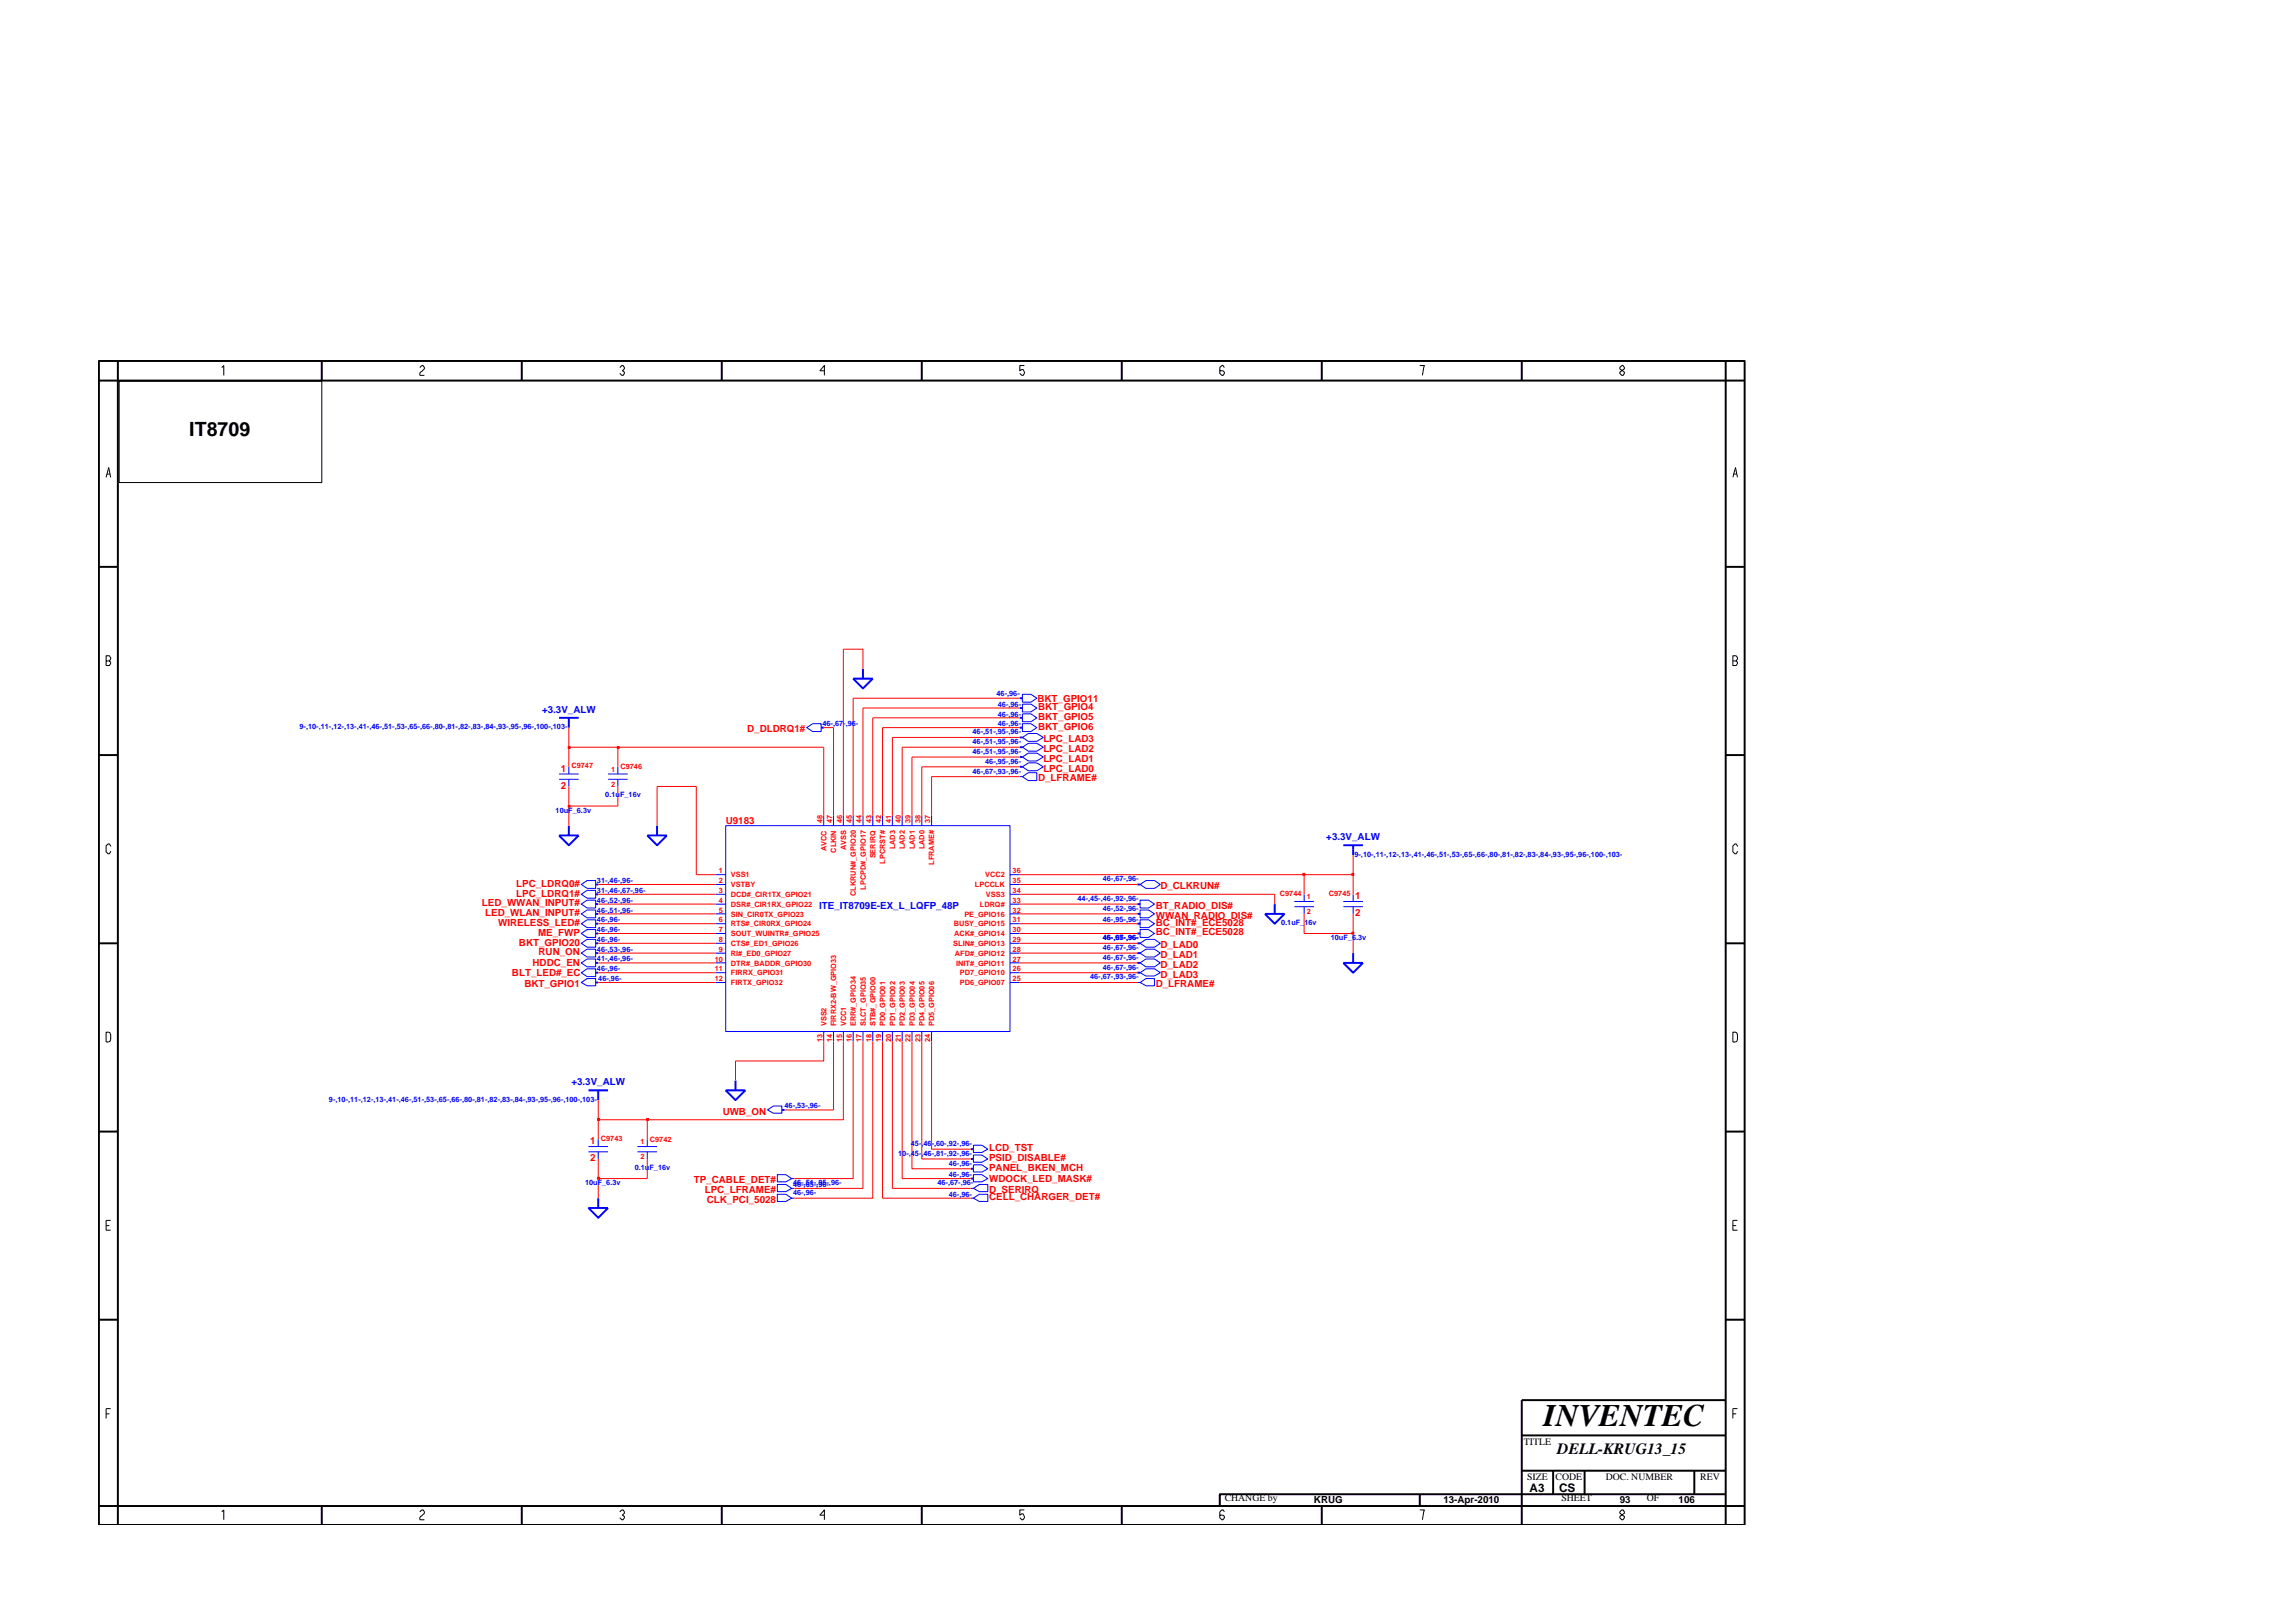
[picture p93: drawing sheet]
<svg xmlns="http://www.w3.org/2000/svg" width="297mm" height="210mm" viewBox="0 0 297 210" stroke-linecap="round" stroke-linejoin="round" font-family="sans-serif">
<defs><g id="words">
<text font-size="4.1" x="199.9" y="184.8">INVENTEC</text>
<text font-size="2.5" x="24.5" y="56.5">IT8709</text>
<text font-size="2" x="201.7" y="188.3">DELL-KRUG13_15</text>
<g font-size="1.5">
<text x="198.1" y="193.2">A3</text>
<text x="202" y="193.3">CS</text>
</g>
<g font-size="1.3" fill="#00f">
<text x="70.2" y="92.4">+3.3V_ALW</text>
<text x="171.8" y="108.8">+3.3V_ALW</text>
<text x="106.1" y="117.7">ITE_IT8709E-EX_L_LQFP_48P</text>
<text x="74" y="140.6">+3.3V_ALW</text>
</g>
<g font-size="1.3" fill="#f00">
<text x="96.8" y="94.9">D_DLDRQ1#</text>
<text x="134.4" y="90.9">BKT_GPIO11</text>
<text x="134.5" y="93.3">BKT_GPIO5</text>
<text x="134.5" y="92">BKT_GPIO4</text>
<text x="134.5" y="94.6">BKT_GPIO6</text>
<text x="72.6" y="100">1</text>
<text x="134.5" y="101.2">D_LFRAME#</text>
<text x="135.2" y="100">LPC_LAD0</text>
<text x="135.2" y="98.7">LPC_LAD1</text>
<text x="135.2" y="97.4">LPC_LAD2</text>
<text x="135.2" y="96.2">LPC_LAD3</text>
<text x="72.6" y="102.2">2</text>
<text x="94" y="106.8">U9183</text>
<text x="62.4" y="117.4">LED_WWAN_INPUT#</text>
<text x="62.9" y="118.7">LED_WLAN_INPUT#</text>
<text x="64.5" y="120">WIRELESS_LED#</text>
<text x="66.9" y="114.9">LPC_LDRQ0#</text>
<text x="66.9" y="116.1">LPC_LDRQ1#</text>
<text x="149.7" y="117.7">BT_RADIO_DIS#</text>
<text x="149.7" y="119">WWAN_RADIO_DIS#</text>
<text x="149.7" y="119.9">BC_INT#_ECE5028</text>
<text x="150.3" y="115.2">D_CLKRUN#</text>
<text x="175.5" y="116.4">1</text>
<text x="175.5" y="118.6">2</text>
<text x="67.2" y="122.5">BKT_GPIO20</text>
<text x="69" y="125.2">HDDC_EN</text>
<text x="69.7" y="121.2">ME_FWP</text>
<text x="69.8" y="123.8">RUN_ON</text>
<text x="149.7" y="121.1">BC_INT#_ECE5028</text>
<text x="150.3" y="122.8">D_LAD0</text>
<text x="150.3" y="124.1">D_LAD1</text>
<text x="150.3" y="125.4">D_LAD2</text>
<text x="66.3" y="126.4">BLT_LED#_EC</text>
<text x="67.9" y="127.9">BKT_GPIO1</text>
<text x="149.7" y="127.9">D_LFRAME#</text>
<text x="150.3" y="126.6">D_LAD3</text>
<text x="76.5" y="148.2">1</text>
<text x="93.6" y="144.4">UWB_ON</text>
<text x="128.1" y="149.2">LCD_TST</text>
<text x="76.5" y="150.4">2</text>
<text x="89.9" y="153.3">TP_CABLE_DET#</text>
<text x="91.3" y="154.6">LPC_LFRAME#</text>
<text x="91.6" y="155.8">CLK_PCI_5028</text>
<text x="128.1" y="155.5">CELL_CHARGER_DET#</text>
<text x="128.1" y="154.6">D_SERIRQ</text>
<text x="128.1" y="153.1">WDOCK_LED_MASK#</text>
<text x="128.1" y="151.7">PANEL_BKEN_MCH</text>
<text x="128.1" y="150.4">PSID_DISABLE#</text>
</g>
<g font-size="1.3">
<text x="197.4" y="187.1">TITLE</text>
<text x="197.8" y="191.7">SIZE</text>
<text x="201.5" y="191.7">CODE</text>
<text x="208" y="191.7">DOC. NUMBER</text>
<text x="220.2" y="191.7">REV</text>
<text x="158.6" y="194.5">CHANGE by</text>
<text x="170.2" y="194.8">KRUG</text>
<text x="187" y="194.8">13-Apr-2010</text>
<text x="202.3" y="194.5">SHEET</text>
<text x="209.8" y="194.8">93</text>
<text x="213.3" y="194.5">OF</text>
<text x="217.5" y="194.8">106</text>
</g>
<g font-size="1" fill="#00f">
<text x="38.8" y="94.5">9-,10-,11-,12-,13-,41-,46-,51-,53-,65-,66-,80-,81-,82-,83-,84-,93-,95-,96-,100-,103-</text>
<text x="106.5" y="94.1">46-,67-,96-</text>
<text x="126" y="95.1">46-,51-,95-,96-</text>
<text x="129.1" y="90.2">46-,96-</text>
<text x="129.3" y="92.8">46-,96-</text>
<text x="129.3" y="91.6">46-,96-</text>
<text x="129.3" y="94.1">46-,96-</text>
<text x="126" y="100.2">46-,67-,93-,96-</text>
<text x="126" y="97.7">46-,51-,95-,96-</text>
<text x="126" y="96.4">46-,51-,95-,96-</text>
<text x="127.6" y="98.9">46-,95-,96-</text>
<text x="72" y="105.3">10uF_6.3v</text>
<text x="78.4" y="103.3">0.1uF_16v</text>
<text x="175.5" y="111">9-,10-,11-,12-,13-,41-,46-,51-,53-,65-,66-,80-,81-,82-,83-,84-,93-,95-,96-,100-,103-</text>
<text x="77.3" y="118.2">46-,51-,96-</text>
<text x="77.3" y="117">46-,52-,96-</text>
<text x="77.3" y="115.7">31-,46-,67-,96-</text>
<text x="77.3" y="114.4">31-,46-,96-</text>
<text x="77.3" y="119.5">46-,96-</text>
<text x="139.6" y="116.7">44-,45-,46-,92-,96-</text>
<text x="142.9" y="114.2">46-,67-,96-</text>
<text x="142.9" y="118">46-,52-,96-</text>
<text x="142.9" y="119.5">46-,95-,96-</text>
<text x="166" y="119.8">0.1uF_16v</text>
<text x="77.3" y="123.3">46-,53-,96-</text>
<text x="77.3" y="120.8">46-,96-</text>
<text x="77.3" y="124.5">41-,46-,96-</text>
<text x="77.3" y="125.8">46-,96-</text>
<text x="77.3" y="122">46-,96-</text>
<text x="142.9" y="125.6">46-,67-,96-</text>
<text x="142.9" y="123.1">46-,67-,96-</text>
<text x="142.9" y="124.3">46-,67-,96-</text>
<text x="142.9" y="121.8">46-,67-,96-</text>
<text x="142.9" y="121.8">46-,95-,96-</text>
<text x="172.4" y="121.8">10uF_6.3v</text>
<text x="77.5" y="127.1">46-,96-</text>
<text x="141.2" y="126.9">46-,67-,93-,96-</text>
<text x="42.6" y="142.7">9-,10-,11-,12-,13-,41-,46-,51-,53-,65-,66-,80-,81-,82-,83-,84-,93-,95-,96-,100-,103-</text>
<text x="101.6" y="143.6">46-,53-,96-</text>
<text x="116.4" y="149.7">10-,45-,46-,81-,92-,96-</text>
<text x="118" y="148.5">45-,46-,60-,92-,96-</text>
<text x="75.8" y="153.6">10uF_6.3v</text>
<text x="82.2" y="151.5">0.1uF_16v</text>
<text x="102.7" y="153.8">46-,65-,96-</text>
<text x="102.7" y="153.6">46-,51-,95-,96-</text>
<text x="102.7" y="154.8">46-,96-</text>
<text x="121.4" y="153.6">46-,67-,96-</text>
<text x="122.9" y="151">46-,96-</text>
<text x="122.9" y="155.1">46-,96-</text>
<text x="122.9" y="152.5">46-,96-</text>
</g>
<g font-size="1" fill="#f00">
<text x="74" y="99.5">C9747</text>
<text x="79.2" y="100">1</text>
<text x="79.2" y="102">2</text>
<text x="80.4" y="99.6">C9746</text>
<text x="106.5" y="106.6" transform="rotate(-90 106.5 106.6)">48</text>
<text x="107.8" y="106.6" transform="rotate(-90 107.8 106.6)">47</text>
<text x="109.1" y="106.6" transform="rotate(-90 109.1 106.6)">46</text>
<text x="110.3" y="106.6" transform="rotate(-90 110.3 106.6)">45</text>
<text x="111.6" y="106.6" transform="rotate(-90 111.6 106.6)">44</text>
<text x="112.9" y="106.6" transform="rotate(-90 112.9 106.6)">43</text>
<text x="114.2" y="106.6" transform="rotate(-90 114.2 106.6)">42</text>
<text x="115.4" y="106.6" transform="rotate(-90 115.4 106.6)">41</text>
<text x="116.7" y="106.6" transform="rotate(-90 116.7 106.6)">40</text>
<text x="118" y="106.6" transform="rotate(-90 118 106.6)">39</text>
<text x="119.2" y="106.6" transform="rotate(-90 119.2 106.6)">38</text>
<text x="120.5" y="106.6" transform="rotate(-90 120.5 106.6)">37</text>
<text x="93.1" y="113.1">1</text>
<text x="94.7" y="113.7">VSS1</text>
<text x="107.1" y="110.3" transform="rotate(-90 107.1 110.3)">AVCC</text>
<text x="108.3" y="110.5" transform="rotate(-90 108.3 110.5)">CLKIN</text>
<text x="109.6" y="110.1" transform="rotate(-90 109.6 110.1)">AVSS</text>
<text x="113.4" y="111.2" transform="rotate(-90 113.4 111.2)">SERIRQ</text>
<text x="114.7" y="111.9" transform="rotate(-90 114.7 111.9)">LPCRST#</text>
<text x="116" y="110" transform="rotate(-90 116 110)">LAD3</text>
<text x="117.2" y="110" transform="rotate(-90 117.2 110)">LAD2</text>
<text x="118.5" y="110" transform="rotate(-90 118.5 110)">LAD1</text>
<text x="119.8" y="110" transform="rotate(-90 119.8 110)">LAD0</text>
<text x="121" y="112.1" transform="rotate(-90 121 112.1)">LFRAME#</text>
<text x="127.6" y="113.7">VCC2</text>
<text x="131.2" y="113.1">36</text>
<text x="93.1" y="119.5">6</text>
<text x="93.1" y="118.2">5</text>
<text x="93.1" y="115.7">3</text>
<text x="93.1" y="117">4</text>
<text x="93.1" y="114.4">2</text>
<text x="94.7" y="118.7">SIN_CIR0TX_GPIO23</text>
<text x="94.7" y="116.2">DCD#_CIR1TX_GPIO21</text>
<text x="94.7" y="117.5">DSR#_CIR1RX_GPIO22</text>
<text x="94.7" y="114.9">VSTBY</text>
<text x="110.9" y="116.1" transform="rotate(-90 110.9 116.1)">CLKRUN#_GPIO20</text>
<text x="112.1" y="115.3" transform="rotate(-90 112.1 115.3)">LPCPD#_GPIO17</text>
<text x="124.9" y="118.7">PE_GPIO16</text>
<text x="126.3" y="114.9">LPCCLK</text>
<text x="126.9" y="117.5">LDRQ#</text>
<text x="127.7" y="116.2">VSS3</text>
<text x="131.2" y="117">33</text>
<text x="131.2" y="118.2">32</text>
<text x="131.2" y="115.7">34</text>
<text x="131.2" y="114.4">35</text>
<text x="131.2" y="119.5">31</text>
<text x="165.8" y="116.1">C9744</text>
<text x="169.3" y="116.4">1</text>
<text x="169.3" y="118.4">2</text>
<text x="172.1" y="116">C9745</text>
<text x="92.6" y="125.8">11</text>
<text x="92.6" y="124.6">10</text>
<text x="93.1" y="123.3">9</text>
<text x="93.1" y="122">8</text>
<text x="93.1" y="120.8">7</text>
<text x="94.7" y="123.8">RI#_ED0_GPIO27</text>
<text x="94.7" y="120">RTS#_CIR0RX_GPIO24</text>
<text x="94.7" y="122.6">CTS#_ED1_GPIO26</text>
<text x="94.7" y="125.1">DTR#_BADDR_GPIO30</text>
<text x="94.7" y="121.3">SOUT_WUINTR#_GPIO25</text>
<text x="123.5" y="122.6">SLIN#_GPIO13</text>
<text x="123.5" y="120">BUSY_GPIO15</text>
<text x="123.6" y="121.3">ACK#_GPIO14</text>
<text x="123.7" y="123.8">AFD#_GPIO12</text>
<text x="123.9" y="125.1">INIT#_GPIO11</text>
<text x="131.2" y="124.6">27</text>
<text x="131.2" y="125.8">26</text>
<text x="131.2" y="122">29</text>
<text x="131.2" y="120.8">30</text>
<text x="131.2" y="123.3">28</text>
<text x="92.6" y="127.1">12</text>
<text x="94.7" y="126.4">FIRRX_GPIO31</text>
<text x="94.7" y="127.6">FIRTX_GPIO32</text>
<text x="124.3" y="126.4">PD7_GPIO10</text>
<text x="124.3" y="127.6">PD6_GPIO07</text>
<text x="131.2" y="127.1">25</text>
<text x="106.5" y="135" transform="rotate(-90 106.5 135)">13</text>
<text x="107.1" y="133" transform="rotate(-90 107.1 133)">VSS2</text>
<text x="107.8" y="135" transform="rotate(-90 107.8 135)">14</text>
<text x="108.3" y="133" transform="rotate(-90 108.3 133)">FIRRX2-BW_GPIO33</text>
<text x="109.1" y="135" transform="rotate(-90 109.1 135)">15</text>
<text x="109.6" y="133" transform="rotate(-90 109.6 133)">VCC1</text>
<text x="110.3" y="135" transform="rotate(-90 110.3 135)">16</text>
<text x="110.9" y="133" transform="rotate(-90 110.9 133)">ERR#_GPIO34</text>
<text x="111.6" y="135" transform="rotate(-90 111.6 135)">17</text>
<text x="112.1" y="133" transform="rotate(-90 112.1 133)">SLCT_GPIO35</text>
<text x="112.9" y="135" transform="rotate(-90 112.9 135)">18</text>
<text x="113.4" y="133" transform="rotate(-90 113.4 133)">STB#_GPIO00</text>
<text x="114.2" y="135" transform="rotate(-90 114.2 135)">19</text>
<text x="114.7" y="133" transform="rotate(-90 114.7 133)">PD0_GPIO01</text>
<text x="115.4" y="135" transform="rotate(-90 115.4 135)">20</text>
<text x="116" y="133" transform="rotate(-90 116 133)">PD1_GPIO02</text>
<text x="116.7" y="135" transform="rotate(-90 116.7 135)">21</text>
<text x="117.2" y="133" transform="rotate(-90 117.2 133)">PD2_GPIO03</text>
<text x="118" y="135" transform="rotate(-90 118 135)">22</text>
<text x="118.5" y="133" transform="rotate(-90 118.5 133)">PD3_GPIO04</text>
<text x="119.2" y="135" transform="rotate(-90 119.2 135)">23</text>
<text x="119.8" y="133" transform="rotate(-90 119.8 133)">PD4_GPIO05</text>
<text x="120.5" y="135" transform="rotate(-90 120.5 135)">24</text>
<text x="121" y="133" transform="rotate(-90 121 133)">PD5_GPIO06</text>
<text x="77.8" y="147.8">C9743</text>
<text x="83" y="148.2">1</text>
<text x="84.2" y="147.9">C9742</text>
<text x="83" y="150.2">2</text>
</g>
</g></defs>
<g fill="none" stroke="#00f" stroke-width=".13">
<path d="M73.7 99.3v1M80 99.3v1M104.5 94.3l.8-.5h1.1v1h-1.1zM132.4 99.3l.8-.5h1.1l.9 .5-.9 .6h-1.1zM132.4 98.1l.8-.5h1.1l.9 .5-.9 .5h-1.1zM132.4 96.8l.8-.5h1.1l.9 .5-.9 .5h-1.1zM132.4 95.5l.8-.5h1.1l.9 .5-.9 .5h-1.1zM132.4 89.9h1.1l.8 .6-.8 .5h-1.1zM132.4 92.5h1.1l.8 .5-.8 .5h-1.1zM132.4 91.2h1.1l.8 .5-.8 .5h-1.1zM132.4 93.8h1.1l.8 .5-.8 .5h-1.1zM72.4 100.3h2.6"/>
<path d="M72.4 101h2.6M73.7 101v.9M75.3 118.4l.8-.5h1.1v1h-1.1zM75.3 117.1l.8-.5h1.1v1h-1.1zM75.3 119.7l.8-.5h1.1v1h-1.1zM75.3 115.9l.8-.6h1.1v1.1h-1.1zM75.3 114.6l.8-.5h1.1v1h-1.1zM78.8 100.3h2.5M78.8 101h2.5M80 101v.9M92.7 114.6h1.3M92.7 115.9h1.3"/>
<path d="M92.7 117.1h1.3M92.7 118.4h1.3M92.7 119.7h1.3M92.7 113.3h1.3M94 107h36.8v26.6h-36.8zM106.7 105.7v1.3M108 105.7v1.3M109.2 105.7v1.3M110.5 105.7v1.3M111.8 105.7v1.3M113.1 105.7v1.3M114.3 105.7v1.3"/>
<path d="M115.6 105.7v1.3M116.9 105.7v1.3M118.1 105.7v1.3M119.4 105.7v1.3M120.7 105.7v1.3M130.8 114.6h1.3M130.8 115.9h1.3M130.8 117.1h1.3M130.8 118.4h1.3M130.8 119.7h1.3M130.8 113.3h1.3M132.1 100.6h.3"/>
<path d="M132.4 100.6l.8-.5h1.1v1h-1.1zM147.7 114.6l.7-.5h1.1l.8 .5-.8 .5h-1.1zM147.7 116.6h1.1l.7 .5-.7 .5h-1.1zM147.7 117.9h1.1l.7 .5-.7 .5h-1.1zM147.7 119.2h1.1l.7 .5-.7 .5h-1.1zM167.7 116.8h2.5M167.7 117.5h2.5M168.9 115.9v.9M168.9 117.5v.9M174 116.8h2.6M174 117.5h2.6M175.3 115.9v.9"/>
<path d="M175.3 117.5v.9M75.3 123.5l.8-.5h1.1v1h-1.1zM75.3 120.9l.8-.5h1.1v1h-1.1zM75.3 124.7l.8-.5h1.1v1.1h-1.1zM75.3 122.2l.8-.5h1.1v1h-1.1zM75.3 127.3l.8-.5h1.1v.9h-1.1zM75.3 126l.8-.5h1.1v1h-1.1zM92.7 127.3h1.3M92.7 120.9h1.3M92.7 122.2h1.3M92.7 123.5h1.3M92.7 124.7h1.3"/>
<path d="M92.7 126h1.3M106.7 133.6v1.3M108 133.6v1.3M109.2 133.6v1.3M110.5 133.6v1.3M111.8 133.6v1.3M113.1 133.6v1.3M114.3 133.6v1.3M115.6 133.6v1.3M116.9 133.6v1.3M118.1 133.6v1.3M119.4 133.6v1.3"/>
<path d="M120.7 133.6v1.3M130.8 127.3h1.3M130.8 120.9h1.3M130.8 122.2h1.3M130.8 123.5h1.3M130.8 124.7h1.3M130.8 126h1.3M147.3 127.3h.4M147.7 127.3l.7-.5h1.1v.9h-1.1zM147.7 126l.7-.5h1.1l.8 .5-.8 .4h-1.1zM147.7 122.2l.7-.5h1.1l.8 .5-.8 .5h-1.1zM147.7 120.4h1.1l.7 .5-.7 .5h-1.1z"/>
<path d="M147.7 123.5l.7-.5h1.1l.8 .5-.8 .5h-1.1zM147.7 124.7l.7-.5h1.1l.8 .5-.8 .6h-1.1zM76.2 148.5h2.6M76.2 149.2h2.6M77.5 147.6v.9M77.5 149.2v.9M82.6 148.5h2.5M82.6 149.2h2.5M83.8 147.6v.9M83.8 149.2v.9M99.4 143.8l.8-.5h1.1v.9h-1.1zM100.7 154.7h1.1l.8 .5-.8 .4h-1.1z"/>
<path d="M100.7 152.2h1.1l.8 .5-.8 .4h-1.1zM100.7 153.4h1.1l.8 .6-.8 .4h-1.1zM102.6 155.2h.3M102.6 152.7h.3M102.6 154h.3M125.8 155.2h.3M125.8 154h.3M126.1 154l.8-.6h1.1v1h-1.1zM126.1 148.4h1.1l.8 .5-.8 .4h-1.1zM126.1 149.6h1.1l.8 .5-.8 .5h-1.1zM126.1 150.9h1.1l.8 .5-.8 .4h-1.1zM126.1 155.2l.8-.5h1.1v.9h-1.1z"/>
<path d="M126.1 152.2h1.1l.8 .5-.8 .4h-1.1z"/>
</g>
<g fill="none" stroke="#00f" stroke-width=".25">
<path d="M72.4 93h2.6M73.7 93v1.3M106.4 94.3h.3M110.5 87.9h2.6l-1.3 1.3zM111.8 86.6v1.3M132.1 99.3h.3M132.1 98.1h.3M132.1 96.8h.3M132.1 95.5h.3M132.1 90.5h.3M132.1 93h.3M132.1 91.7h.3"/>
<path d="M132.1 94.3h.3M72.4 108.2h2.6l-1.3 1.3zM73.7 107v1.2M77.2 118.4h.3M77.2 117.1h.3M77.2 114.6h.3M77.2 119.7h.3M77.2 115.9h.3M83.8 108.2h2.6l-1.3 1.3zM85.1 107v1.2M147.3 118.4h.4M147.3 117.1h.4"/>
<path d="M147.3 114.6h.4M147.3 119.7h.4M163.9 118.4h2.5l-1.3 1.3zM165.1 117.1v1.3M174 109.5h2.6M175.3 109.5v1.3M77.2 123.5h.3M77.2 120.9h.3M77.2 124.7h.3M77.2 126h.3M77.2 122.2h.3M77.2 127.3h.3"/>
<path d="M95.3 140v1.3M147.3 123.5h.4M147.3 120.9h.4M147.3 124.7h.4M147.3 126h.4M147.3 122.2h.4M174 124.7h2.6l-1.3 1.3zM175.3 123.5v1.2M76.2 156.5h2.6l-1.3 1.3zM76.2 141.3h2.6M77.5 141.3v1.2M77.5 155.2v1.3"/>
<path d="M94 141.3h2.5l-1.2 1.2zM101.3 143.8h.3M125.8 148.9h.3M125.8 150.1h.3M125.8 151.4h.3M125.8 152.7h.3"/>
</g>
<path d="M111.8 134.9v19.1h-8.9M113.1 134.9v20.3h-10.2M114.3 134.9v20.3h11.5M115.6 134.9v19.1h10.2M77.5 152.7v2.5" fill="none" stroke="#f00" stroke-width=".13"/>
<path d="M77.4 152.5h.3v.3h-.3z" fill-rule="evenodd" fill="#8e2323"/>
<path d="M110.5 134.9v17.8h-7.6M116.9 134.9v17.8h8.9M118.1 134.9v16.5h7.7M119.4 134.9v15.2h6.4M120.7 134.9v14h5.1M77.4 152.5h.3v.3h-.3zM77.5 150.1v2.6h6.3v-2.6M77.5 145.1v2.5M83.8 145.1v2.5" fill="none" stroke="#f00" stroke-width=".13"/>
<path d="M77.4 144.9h.3v.2h-.3z" fill-rule="evenodd" fill="#8e2323"/>
<path d="M77.4 144.9h.3v.2h-.3zM77.5 142.5v2.6h6.3" fill="none" stroke="#f00" stroke-width=".13"/>
<path d="M83.8 144.9h.2v.2h-.2z" fill-rule="evenodd" fill="#8e2323"/>
<g fill="none" stroke="#f00" stroke-width=".13">
<path d="M168.9 118.4v2.5h6.4v2.6M77.5 127.3h15.2M77.5 126h15.2M77.5 124.7h15.2M77.5 123.5h15.2M77.5 122.2h15.2M77.5 120.9h15.2M106.7 134.9v2.5h-11.4v2.6M108 134.9v8.9h-6.4M109.2 134.9v10.2h-25.4M132.1 127.3h15.2M132.1 126h15.2"/>
<path d="M132.1 124.7h15.2M132.1 123.5h15.2M132.1 122.2h15.2M132.1 120.9h15.2M83.8 144.9h.2v.2h-.2z"/>
</g>
<path d="M175.1 120.8h.3v.2h-.3z" fill-rule="evenodd" fill="#8e2323"/>
<g fill="none" stroke="#f00" stroke-width=".13">
<path d="M77.5 119.7h15.2M77.5 118.4h15.2M77.5 117.1h15.2M77.5 115.9h15.2M77.5 114.6h15.2M90.2 101.9v11.4h2.5M132.1 119.7h15.2M132.1 118.4h15.2M132.1 117.1h15.2M132.1 115.9h33v1.2M132.1 113.3h36.8v2.6M132.1 114.6h15.2"/>
<path d="M175.3 113.3v2.6M175.3 118.4v2.5M175.1 120.8h.3v.2h-.3z"/>
</g>
<path d="M168.8 113.1h.2v.3h-.2z" fill-rule="evenodd" fill="#8e2323"/>
<path d="M168.8 113.1h.2v.3h-.2zM168.9 113.3h6.4" fill="none" stroke="#f00" stroke-width=".13"/>
<path d="M175.1 113.1h.3v.3h-.3z" fill-rule="evenodd" fill="#8e2323"/>
<g fill="none" stroke="#f00" stroke-width=".13">
<path d="M106.7 96.8v8.9M108 94.3v11.4M109.2 84.1v21.6M110.5 90.5v15.2M111.8 91.7v14M113.1 93v12.7M114.3 94.3v11.4M115.6 95.5v10.2M116.9 96.8v8.9M118.1 98.1v7.6M119.4 99.3v6.4M73.7 104.4v2.6"/>
<path d="M85.1 101.9v5.1M120.7 100.6v5.1M175.1 113.1h.3v.3h-.3zM175.3 110.8v2.5"/>
</g>
<path d="M73.6 104.3h.3v.3h-.3z" fill-rule="evenodd" fill="#8e2323"/>
<path d="M73.7 96.8v2.5M80 96.8v2.5M118.1 98.1h14M119.4 99.3h12.7M73.6 104.3h.3v.3h-.3zM73.7 101.9v2.5h6.3v-2.5M85.1 101.9h5.1M120.7 100.6h11.4" fill="none" stroke="#f00" stroke-width=".13"/>
<path d="M73.6 96.7h.3v.3h-.3z" fill-rule="evenodd" fill="#8e2323"/>
<path d="M73.6 96.7h.3v.3h-.3zM73.7 94.3v2.5h6.3" fill="none" stroke="#f00" stroke-width=".13"/>
<path d="M80 96.7h.2v.3h-.2z" fill-rule="evenodd" fill="#8e2323"/>
<path d="M80 96.7h.2v.3h-.2zM80 96.8h26.7M106.7 94.3h1.3M109.2 84.1h2.6v2.5M110.5 90.5h21.6M111.8 91.7h20.3M113.1 93h19M114.3 94.3h17.8M115.6 95.5h16.5M116.9 96.8h15.2" fill="none" stroke="#f00" stroke-width=".13"/>
<g fill="none" stroke="#000" stroke-width=".25">
<path d="M12.8 46.8h213.2v150.8h-213.2zM12.8 49.3h213.2M15.3 46.8v150.8M41.7 46.8v2.5M67.6 46.8v2.5M93.5 46.8v2.5M119.4 46.8v2.5M145.3 46.8v2.5M171.2 46.8v2.5M197.1 46.8v2.5M223.5 46.8v150.8M12.8 73.4h2.5"/>
<path d="M223.5 73.4h2.5M12.8 97.8h2.5M223.5 97.8h2.5M12.8 122.2h2.5M223.5 122.2h2.5M12.8 146.6h2.5M223.5 146.6h2.5M12.8 171h2.5M223.5 171h2.5M12.8 195.1h213.2M41.7 195.1v2.5M67.6 195.1v2.5"/>
<path d="M93.5 195.1v2.5M119.4 195.1v2.5M145.3 195.1v2.5M171.2 195.1v2.5M183.9 193.6v1.5M197.1 186h26.4M197.1 190.5h26.4M201.2 190.5v3.1M205.3 190.5v3.1M219.5 190.5v3.1M223.5 193.6h-65.5v1.5M223.5 181.4h-26.4v16.2"/>
</g>
<g fill="none" stroke="#000" stroke-width=".13">
<path d="M15.4 49.4h26.3v13.1h-26.3zM28.7 47.6l.3-.2v1.2M54.4 47.6l.2-.2h.2l.2 .2v.2l-.5 .4-.1 .4h.6M80.3 47.6l.2-.2h.2l.2 .2v.2l-.3 .2 .3 .2-.2 .4h-.2l-.2-.2M106.8 48h-.6l.6-.6v1.2M132.7 47.4h-.6v.6l.4-.1a.51 .51 0 0 1 0 .7h-.1l-.3-.2M158.6 47.6l-.2-.2h-.1l-.3 .2v.8l.3 .2h.1l.2-.4-.2-.2h-.4M183.9 47.4h.6l-.2 1.2M210.1 47.4l-.3 .2v.2l.6 .4-.1 .4h-.2l-.3-.2v-.2l.6-.4-.1-.4zM13.7 61.8l.4-1.2 .2 1.2M13.8 61.4h.5M224.5 61.8l.3-1.2 .3 1.2"/>
<path d="M224.6 61.4h.4M13.7 85.6h.5l.1-.2-.1-.5h-.5v1.3h.5l.1-.2v-.2l-.1-.2M224.5 84.9h.4l.2 .3-.2 .4 .2 .2v.2l-.2 .2h-.4zM224.5 85.6h.4M14.3 109.7l-.1-.4h-.2l-.3 .3v.7l.3 .3h.2l.1-.3M225.1 109.7l-.2-.4h-.2l-.2 .3v.7l.2 .3h.2l.2-.3M13.7 133.7l.6 .1v.3v.5v.3l-.2 .1h-.4zM224.5 133.7l.5 .1 .1 .3v.5l-.1 .3-.2 .1h-.3zM13.7 158.8h.5M14.3 158.1h-.6v1.3h.6M224.5 158.8h.4M225.1 158.1h-.6v1.3h.6"/>
<path d="M13.7 183.2h.5M14.3 182.5h-.6v1.3M28.7 195.9l.3-.3v1.3M54.4 195.9l.2-.3h.2l.2 .3v.1l-.6 .6v.3h.6M80.3 195.9l.2-.3h.2l.2 .3v.1l-.3 .3 .3 .2-.2 .4h-.2l-.2-.3M106.8 196.3h-.6l.6-.7v1.3M132.7 195.6h-.6v.7l.4-.2a.51 .51 0 0 1 0 .8h-.1l-.3-.3M158.6 195.9l-.2-.3h-.1l-.3 .3v.7l.3 .3h.1l.2-.4-.2-.2h-.4M183.9 195.6h.6l-.2 1.3M210.1 195.6l-.3 .3v.1l.6 .5-.1 .4h-.2l-.3-.3v-.1l.6-.5-.1-.4zM224.5 183.2h.4M225.1 182.5h-.6v1.3"/>
</g>
<use href="#words"/>
</svg>
